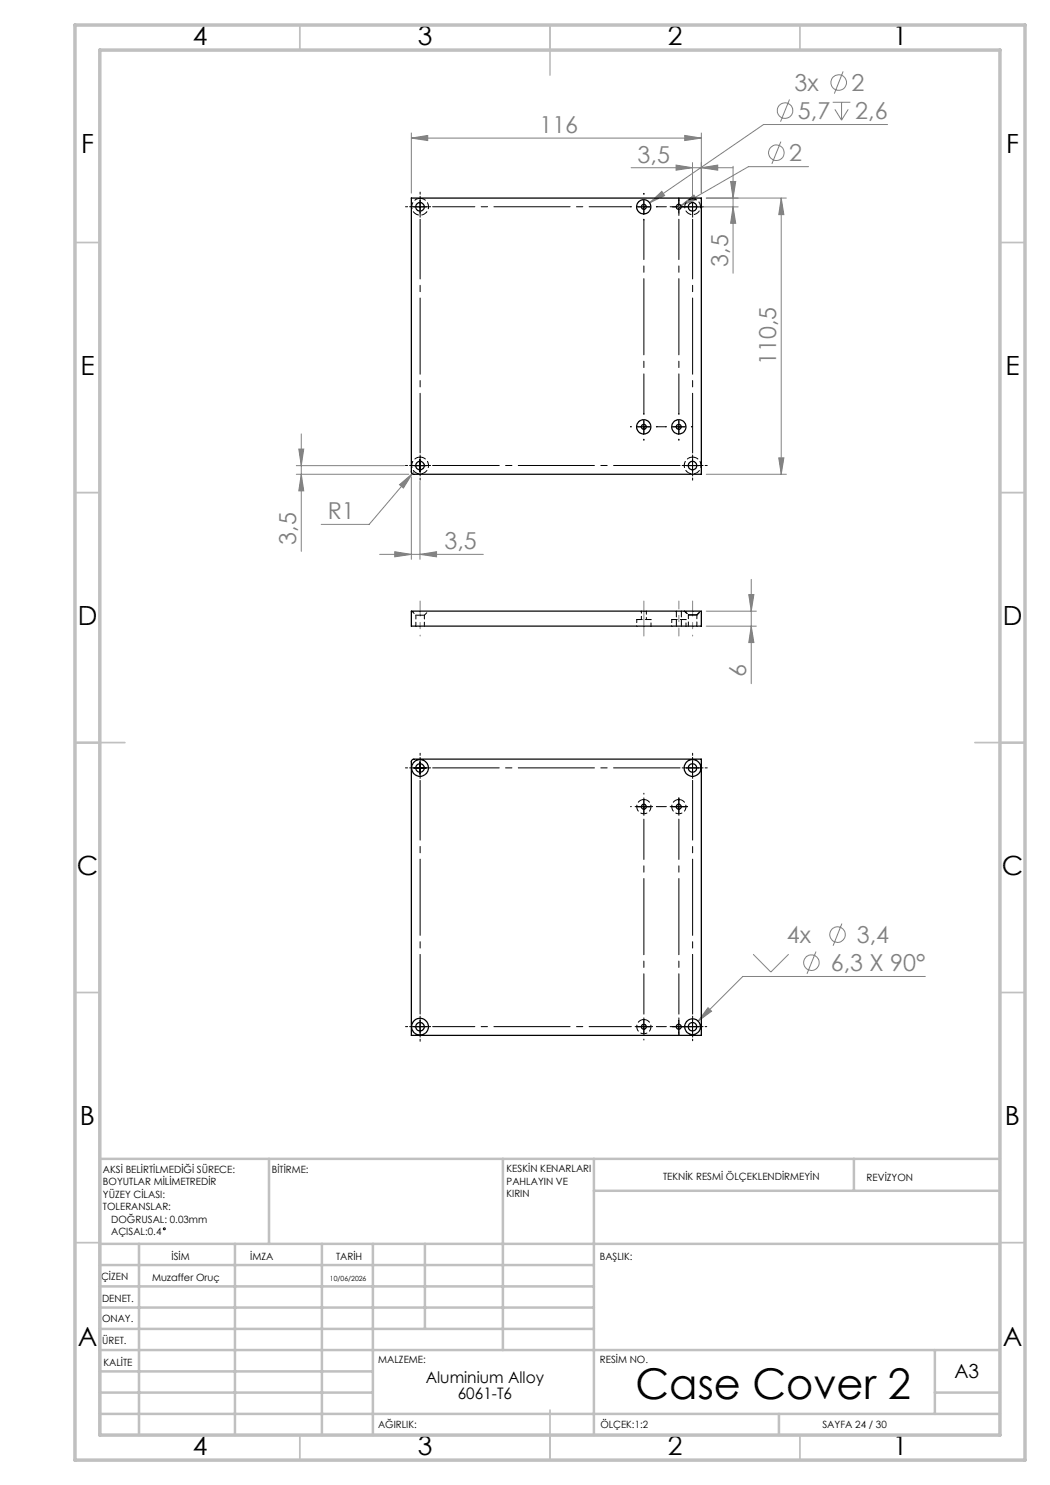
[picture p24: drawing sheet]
<svg xmlns="http://www.w3.org/2000/svg" width="210mm" height="297mm" viewBox="0 0 210 297" stroke-linecap="round" stroke-linejoin="round" font-family="sans-serif">
<defs><g id="words">
<text font-size="8.5" x="127.1" y="279.7">Case Cover 2</text>
<g font-size="5.3">
<text x="38.5" y="8.9">4</text>
<text x="83.5" y="8.9">3</text>
<text x="133.6" y="8.9">2</text>
<text x="178.6" y="8.9">1</text>
<text x="16.2" y="30.7">F</text>
<text x="201.2" y="30.7">F</text>
<text x="16.1" y="74.9">E</text>
<text x="201.1" y="74.9">E</text>
<text x="15.5" y="124.9">D</text>
<text x="200.5" y="124.9">D</text>
<text x="15.4" y="174.9">C</text>
<text x="200.4" y="174.9">C</text>
<text x="16" y="224.9">B</text>
<text x="201" y="224.9">B</text>
<text x="15.5" y="269.2">A</text>
<text x="200.5" y="269.2">A</text>
<text x="38.5" y="290.9">4</text>
<text x="83.5" y="290.9">3</text>
<text x="133.6" y="290.9">2</text>
<text x="178.6" y="290.9">1</text>
</g>
<g font-size="4.7" fill="#808080">
<text x="158.9" y="18.2">3x</text>
<text x="159.6" y="23.8">5,7</text>
<text x="170.3" y="18.2">2</text>
<text x="171.1" y="23.8">2,6</text>
<text x="107.9" y="26.6">116</text>
<text x="127.5" y="32.5">3,5</text>
<text x="157.9" y="32.2">2</text>
<text x="145.6" y="53.3" transform="rotate(-90 145.6 53.3)">3,5</text>
<text x="155.3" y="73" transform="rotate(-90 155.3 73)">110,5</text>
<text x="65.6" y="103.8">R1</text>
<text x="59.3" y="109" transform="rotate(-90 59.3 109)">3,5</text>
<text x="88.9" y="109.8">3,5</text>
<text x="149.3" y="135.4" transform="rotate(-90 149.3 135.4)">6</text>
<text x="157.4" y="188.6">4x</text>
<text x="171.4" y="188.6">3,4</text>
<text x="166.2" y="194.2">6,3 X 90°</text>
</g>
<text font-size="3.9" x="190.9" y="275.5">A3</text>
<g font-size="3.2">
<text x="85.1" y="276.7">Aluminium Alloy</text>
<text x="91.6" y="279.8">6061-T6</text>
</g>
<g font-size="2">
<text x="20.6" y="234.6">AKSİ BELİRTİLMEDİĞİ SÜRECE:</text>
<text x="20.6" y="237.1">BOYUTLAR MİLİMETREDİR</text>
<text x="20.6" y="239.6">YÜZEY CİLASI:</text>
<text x="54.4" y="234.6">BİTİRME:</text>
<text x="101.3" y="234.5">KESKİN KENARLARI</text>
<text x="101.3" y="237">PAHLAYIN VE</text>
<text x="101.3" y="239.5">KIRIN</text>
<text x="132.6" y="236">TEKNİK RESMİ ÖLÇEKLENDİRMEYİN</text>
<text x="173.3" y="236.2">REVİZYON</text>
<text x="20.6" y="242.1">TOLERANSLAR:</text>
<text x="22.2" y="244.6">DOĞRUSAL: 0.03mm</text>
<text x="22.2" y="247.1">AÇISAL:0.4</text>
<text x="34.3" y="252">İSİM</text>
<text x="50" y="251.9">İMZA</text>
<text x="67.2" y="251.9">TARİH</text>
<text x="120" y="251.9">BAŞLIK:</text>
<text x="20.2" y="256.1">ÇİZEN</text>
<text x="30.4" y="256.1">Muzaffer Oruç</text>
<text x="20.4" y="260.3">DENET.</text>
<text x="20.4" y="264.4">ONAY.</text>
<text x="20.5" y="268.8">ÜRET.</text>
<text x="20.7" y="273.1">KALİTE</text>
<text x="75.6" y="272.5">MALZEME:</text>
<text x="120" y="272.5">RESİM NO.</text>
<text x="75.6" y="285.5">AĞIRLIK:</text>
<text x="120.1" y="285.6">ÖLÇEK:1:2</text>
<text x="164.5" y="285.6">SAYFA 24 / 30</text>
</g>
<text font-size="1.4" x="66" y="256.1">10/06/2026</text>
</g></defs>
<g fill="none" stroke="#808080" stroke-width=".2">
<path d="M157.9 19.9l-1.8 4.4M168.6 14.3l-1.7 4.4M82.3 27.6l3.2-.5v1zM82.3 26.6v12M82.3 27.6h58M126.2 33.5h20.4M135.2 33l3.3 .5-3.3 .5zM136.9 27.1l3.4 .5-3.4 .5zM138.5 32.5v7.9M140.3 33.5l3.2-.5v1zM140.3 26.6v12M141.3 39.6h16"/>
<path d="M146.1 36.3h1l-.5 3.3zM146.6 33.3v21.3M156.2 28.3l-1.8 4.5M156.2 39.6v55.3M156.2 39.6l.6 3.3h-1zM161.7 33.3h-12l-13.5 7.8M166.5 20.5h3.6M167 21.9l1.3 2.1M168.3 20.5v3.5M169.7 21.9l-1.4 2.1M177.5 24.9h-24.8l-22.8 15.7M129.9 40.6l2.5-2.3 .5 .8z"/>
<path d="M136.2 41.1l2.6-2.1 .5 .9zM136.2 41.1l-.9 .5M139.5 41.4h8.1M146.6 41.4l.5 3.3h-1zM59.3 94.9h22.5M59.3 93.1h21.6M59.8 89.8h.9l-.4 3.3zM60.3 94.9l.4 3.3h-.9zM60.3 86.8v23.5M79.9 96.9l2.5-2.1-1.7 2.8zM82.3 95.4v16.5M82.4 94.8l-8.6 10.1h-9.6"/>
<path d="M82.8 94.4l-.4 .4M84 96.2v15.7M141.3 94.9h16M155.8 91.6h1l-.6 3.3zM75.9 110.9h20.8M79 110.3l3.3 .6-3.3 .5zM84 110.9l3.3-.6v1.1zM149.8 118.9h1l-.6 3.3zM150.2 115.9v20.8M141.3 122.2h10M141.3 125.2h10M150.2 125.2l.6 3.3h-1z"/>
<path d="M150.6 190.8l3.6 3.6 3.5-3.6M163.2 190.3l-1.8 4.5M168.4 184.7l-1.8 4.5M185.1 195.3h-36.5l-9 8.9M141.6 201.5l.7 .7-2.7 2z"/>
<circle cx="167.7" cy="16.5" r="1.56"/>
<circle cx="155.3" cy="30.5" r="1.55"/>
<circle cx="157" cy="22.1" r="1.56"/>
<circle cx="162.3" cy="192.5" r="1.55"/>
<circle cx="167.5" cy="186.9" r="1.55"/>
</g>
<g fill="none" stroke="#000" stroke-width=".2">
<path d="M82.8 41.4h2.5M84 40.1v2.5M127.5 41.4h2.5M128.8 40.1v2.5M134.5 41.4h2.5M135.7 40.1v2.5M137.3 41.4h2.5M138.5 40.1v2.5M82.8 93.1h2.5M84 91.9v2.5M127.5 85.4h2.5M128.8 84.1v2.5"/>
<path d="M134.5 85.4h2.5M135.7 84.1v2.5M137.3 93.1h2.5M138.5 91.9v2.5M82.8 153.6h2.5M84 152.4v2.4M137.3 153.6h2.5M138.5 152.4v2.4M127.5 161.4h2.5M128.8 160.1v2.5M134.5 161.4h2.5M135.7 160.1v2.5"/>
<path d="M82.8 205.3h2.5M84 204.1v2.5M127.5 205.3h2.5M128.8 204.1v2.5M134.5 205.3h2.5M135.7 204.1v2.5M137.3 205.3h2.5M138.5 204.1v2.5"/>
<circle cx="32.9" cy="245.8" r=".19"/>
</g>
<g fill="none" stroke="#000" stroke-width=".2" stroke-dasharray="15.2 1.3 1.3 1.3">
<path d="M84 38.8v-.4M128.8 38.8v-.1M81.5 41.3h-.4M82.8 41.3h-.9M84 40.1v-.9M84 42.6v.8M84 41.3v-1.2M84 41.3h-1.2M84 41.3v1.3M84 41.3h1.3M85.3 41.3h.8M126.3 41.3h-.2"/>
<path d="M128.8 43.8v.2M128.8 41.3v-1.2M128.8 41.3h-1.3M128.8 41.3v1.3M128.8 41.3h1.2M131.3 41.3h.1M131.3 41.3h2M134.5 41.3h-.5M135.8 40.1v-.5M135.8 42.6v.5M135.8 41.3v-1.2M135.8 41.3h-1.3"/>
<path d="M135.8 41.3v1.3M135.8 41.3h1.2M137 41.3h.5M137.3 41.3h-.9M138.5 40.1v-.9M138.5 42.6v.8M138.5 41.3v-1.2M138.5 41.3h-1.2M138.5 41.3v1.3M138.5 41.3h1.3M139.8 41.3h.8M81.5 93.1h-.4"/>
<path d="M82.8 93.1h-.9M84 91.8v-.8M84 94.3v.9M84 95.6v.4M85.3 93.1h.8M126.3 85.3h-.2M128.8 82.8v-.1M128.8 87.8v.2M128.8 85.3v-1.2M128.8 85.3h-1.3M128.8 85.3v1.3M128.8 85.3h1.2"/>
<path d="M131.3 85.3h.1M131.3 85.3h2M133.3 85.3h-.2M135.8 82.8v-.1M135.8 87.8v.2M135.8 85.3v-1.2M135.8 85.3h-1.3M135.8 85.3v1.3M135.8 85.3h1.2M137.3 93.1h-.9M138.3 85.3h.1M138.5 91.8v-.8"/>
<path d="M138.5 94.3v.9M138.5 93.1v-1.3M138.5 93.1h-1.2M138.5 93.1v1.2M138.5 93.1h1.3M138.5 95.6v.4M139.8 93.1h.8M141 93.1h.5M81.5 153.6h-.4M82.8 153.6h-.9M84 152.3v-.8M84 154.8v.9"/>
<path d="M84 151.1v-.5M85.3 153.6h.8M128.8 158.8v-.1M137.3 153.6h-.9M138.5 152.3v-.8M138.5 154.8v.9M138.5 153.6v-1.3M138.5 153.6h-1.2M138.5 153.6v1.2M138.5 153.6h1.3M138.5 151.1v-.5M139.8 153.6h.8"/>
<path d="M141 153.6h.5M126.3 161.3h-.2M127.5 161.3h-.5M128.8 160.1v-.5M128.8 162.6v.5M128.8 161.3v-1.2M128.8 161.3h-1.3M128.8 161.3v1.3M128.8 161.3h1.2M130 161.3h.5M131.3 161.3h2M134.5 161.3h-.5"/>
<path d="M135.8 160.1v-.5M135.8 162.6v.5M135.8 161.3v-1.2M135.8 161.3h-1.3M135.8 161.3v1.3M135.8 161.3h1.2M137 161.3h.5M81.5 205.3h-.4M82.8 205.3h-.9M84 204.1v-.9M84 206.6v.8M84 205.3v-1.2"/>
<path d="M84 205.3h-1.2M84 205.3v1.3M84 205.3h1.3M84 207.8v.5M85.3 205.3h.8M127.5 205.3h-.5M128.8 204.1v-.5M128.8 206.6v.5M128.8 205.3v-1.2M128.8 205.3h-1.3M128.8 205.3v1.3M128.8 205.3h1.2"/>
<path d="M128.8 207.8v.2M130 205.3h.5M131.3 205.3h2M134.5 205.3h-.5M135.8 204.1v-.5M135.8 206.6v.5M135.8 205.3v-1.2M135.8 205.3h-1.3M135.8 205.3v1.3M135.8 205.3h1.2M137 205.3h.5M137.3 205.3h-.9"/>
<path d="M138.5 204.1v-.9M138.5 206.6v.8M138.5 205.3v-1.2M138.5 205.3h-1.2M138.5 205.3v1.3M138.5 205.3h1.3M138.5 207.8v.4M139.8 205.3h.8M141 205.3h.3"/>
</g>
<path d="M86.5 93.1h49.5M86.5 153.6h49.5" fill="none" stroke="#000" stroke-width=".2" stroke-dasharray="15.2 1.3 1.3 1.3" stroke-dashoffset="1.9"/>
<path d="M84 90.6v-46.8M138.5 90.6v-46.8M84 202.8v-46.7M138.5 202.8v-46.7" fill="none" stroke="#000" stroke-width=".2" stroke-dasharray="15.2 1.3 1.3 1.3" stroke-dashoffset="3.3"/>
<path d="M86.5 41.3h39.8M86.5 205.3h39.8" fill="none" stroke="#000" stroke-width=".2" stroke-dasharray="15.2 1.3 1.3 1.3" stroke-dashoffset="6.8"/>
<path d="M128.8 82.8v-39M135.8 82.8v-39M128.8 202.8v-39M135.8 202.8v-39" fill="none" stroke="#000" stroke-width=".2" stroke-dasharray="15.2 1.3 1.3 1.3" stroke-dashoffset="7.2"/>
<path d="M84 120.2v2.8M128.8 123.9v-3.7M128.8 123.9v3.3M138.5 120.2v2.8" fill="none" stroke="#808080" stroke-width=".2" stroke-dasharray="15.2 1.3 1.3 1.3"/>
<path d="M84 127.2v-4.2M138.5 127.2v-4.2" fill="none" stroke="#808080" stroke-width=".2" stroke-dasharray="15.2 1.3 1.3 1.3" stroke-dashoffset="15.1"/>
<path d="M135.8 127.2v-7" fill="none" stroke="#808080" stroke-width=".2" stroke-dasharray="15.2 1.3 1.3 1.3" stroke-dashoffset="13.6"/>
<g fill="none" stroke="#c0c0c0" stroke-width=".35">
<path d="M60 5v5M110 5v10M160 5v5M15 48.5h5M200 48.5h5M15 98.5h5M200 98.5h5M15 148.5h10M195 148.5h10M15 198.5h5M200 198.5h5M15 248.5h5"/>
<path d="M200 248.5h5M60 287v5M110 282v10M160 287v5"/>
</g>
<g fill="none" stroke="#c0c0c0" stroke-width=".5">
<path d="M53.8 231.8v17M100.6 231.8v38.2M118.8 231.8v55.2M118.8 238.2h81.2M170.8 231.8v6.4M200 231.8h-180v55.2M20 248.8h180M20 257.3h98.8M20 253h98.8M27.8 248.8v38.2M47 248.8v38.2M64.4 248.8v38.2"/>
<path d="M74.6 248.8v38.2M85 248.8v17M20 265.8h98.8M20 261.5h98.8M20 278.5h54.6M20 274.3h54.6M20 270h180M187 278.5h13M187 270v12.8M20 282.8h180M155.8 282.8v4.2"/>
</g>
<path d="M15 5h190v287h-190zM20 10h180v277h-180z" fill="none" stroke="#c0c0c0" stroke-width=".7"/>
<g fill="#808080">
<path d="M84 110.9l3.3-.6v1.1zM79 110.3l3.3 .6-3.3 .5z"/>
<path d="M82.3 27.6l3.2-.5v1zM136.9 27.1l3.4 .5-3.4 .5zM79.9 96.9l.8 .7 1.7-2.8zM135.2 33l3.3 .5-3.3 .5zM140.3 33.5l3.2-.5v1zM129.9 40.6l3-1.5-.5-.8zM136.2 41.1l3.1-1.2-.5-.9zM141.6 201.5l-2 2.7 2.7-2z"/>
<path d="M146.6 41.4l.5 3.3h-1zM146.1 36.3h1l-.5 3.3z"/>
<path d="M149.8 118.9h1l-.6 3.3zM150.2 125.2l.6 3.3h-1zM156.2 39.6l.6 3.3h-1zM155.8 91.6h1l-.6 3.3zM59.8 89.8h.9l-.4 3.3zM60.3 94.9l.4 3.3h-.9z"/>
</g>
<g fill="none" stroke="#000" stroke-width=".25">
<path d="M82.3 39.6h58v55.3l-57.8-.1-.2-.3zM82.3 122.2h58v3h-58zM82.4 152l.4-.2h57.5v55.3h-58v-54.8z"/>
<circle cx="84" cy="41.4" r=".85"/>
<circle cx="128.8" cy="41.4" r="1.43"/>
<circle cx="128.8" cy="41.4" r=".49"/>
<circle cx="135.7" cy="41.4" r=".49"/>
<circle cx="138.5" cy="41.4" r=".85"/>
<circle cx="84" cy="93.1" r=".85"/>
<circle cx="128.8" cy="85.4" r="1.42"/>
<circle cx="128.8" cy="85.4" r=".49"/>
<circle cx="135.7" cy="85.4" r=".49"/>
<circle cx="135.8" cy="85.4" r="1.42"/>
<circle cx="138.5" cy="93.1" r=".85"/>
<circle cx="84" cy="153.6" r=".85"/>
<circle cx="84" cy="153.6" r="1.69"/>
<circle cx="138.5" cy="153.6" r=".85"/>
<circle cx="138.5" cy="153.6" r="1.69"/>
<circle cx="128.8" cy="161.4" r=".49"/>
<circle cx="135.7" cy="161.4" r=".49"/>
<circle cx="84" cy="205.3" r=".85"/>
<circle cx="84" cy="205.4" r="1.69"/>
<circle cx="128.8" cy="205.4" r=".49"/>
<circle cx="135.7" cy="205.4" r=".49"/>
<circle cx="138.5" cy="205.3" r=".85"/>
<circle cx="138.5" cy="205.4" r="1.57"/>
</g>
<path d="M83.2 123h.8M84 123h.9M137.7 122.9h.8M137.7 123h.8M138.5 122.9h.9M138.5 123h.9" fill="none" stroke="#000" stroke-width=".2" stroke-dasharray="1.3 .6" stroke-dashoffset=".4"/>
<path d="M130.2 123.9h-2.9M137.2 123.9h-2.9" fill="none" stroke="#000" stroke-width=".2" stroke-dasharray="1.3 .6" stroke-dashoffset=".2"/>
<path d="M82.3 122.2l.9 .8M84.9 123l.8-.8M136.8 122.2l.9 .8M139.4 123l.8-.8" fill="none" stroke="#000" stroke-width=".2" stroke-dasharray="1.3 .6" stroke-dashoffset=".6"/>
<path d="M138.5 39.8a1.57 1.57 0 0 1 1.4 2.2 1.57 1.57 0 0 1-2.6 .3 1.57 1.57 0 0 1 .9-2.5h.3M83.2 123v2.2M84.9 125.2v-2.2M136.9 122.2l.8 .7M137.7 122.9v2.3M139.4 122.9l.7-.7M139.4 125.2v-2.3" fill="none" stroke="#000" stroke-width=".2" stroke-dasharray="1.3 .6" stroke-dashoffset=".5"/>
<path d="M127.3 123.9v1.3M130.2 125.2v-1.3M134.3 123.9v1.3M137.2 125.2v-1.3" fill="none" stroke="#000" stroke-width=".2" stroke-dasharray="1.3 .6" stroke-dashoffset=".7"/>
<path d="M84 39.7a1.68 1.68 0 0 1 1.5 2.4 1.68 1.68 0 0 1-2.8 .3 1.68 1.68 0 0 1 1-2.7h.3M84 91.4a1.68 1.68 0 0 1 1.5 2.4 1.68 1.68 0 0 1-2.8 .3 1.68 1.68 0 0 1 1-2.7h.3M138.5 91.4a1.68 1.68 0 0 1 1.5 2.4 1.68 1.68 0 0 1-2.8 .3 1.68 1.68 0 0 1 1-2.7h.3M135.3 122.2v3M136.3 125.2v-3" fill="none" stroke="#000" stroke-width=".2" stroke-dasharray="1.3 .6" stroke-dashoffset=".1"/>
<path d="M128.3 122.2v1.7M129.3 123.9v-1.7" fill="none" stroke="#000" stroke-width=".2" stroke-dasharray="1.3 .6" stroke-dashoffset=".8"/>
<path d="M128.8 159.9a1.42 1.42 0 0 1 1.3 2.1 1.42 1.42 0 0 1-2.5 .2 1.42 1.42 0 0 1 .9-2.3h.3M135.8 159.9a1.42 1.42 0 0 1 1.3 2.1 1.42 1.42 0 0 1-2.5 .2 1.42 1.42 0 0 1 .9-2.3h.3M128.8 203.9a1.42 1.42 0 0 1 1.3 2.1 1.42 1.42 0 0 1-2.5 .2 1.42 1.42 0 0 1 .9-2.3h.3" fill="none" stroke="#000" stroke-width=".2" stroke-dasharray="1.3 .6"/>
<use href="#words"/>
</svg>
